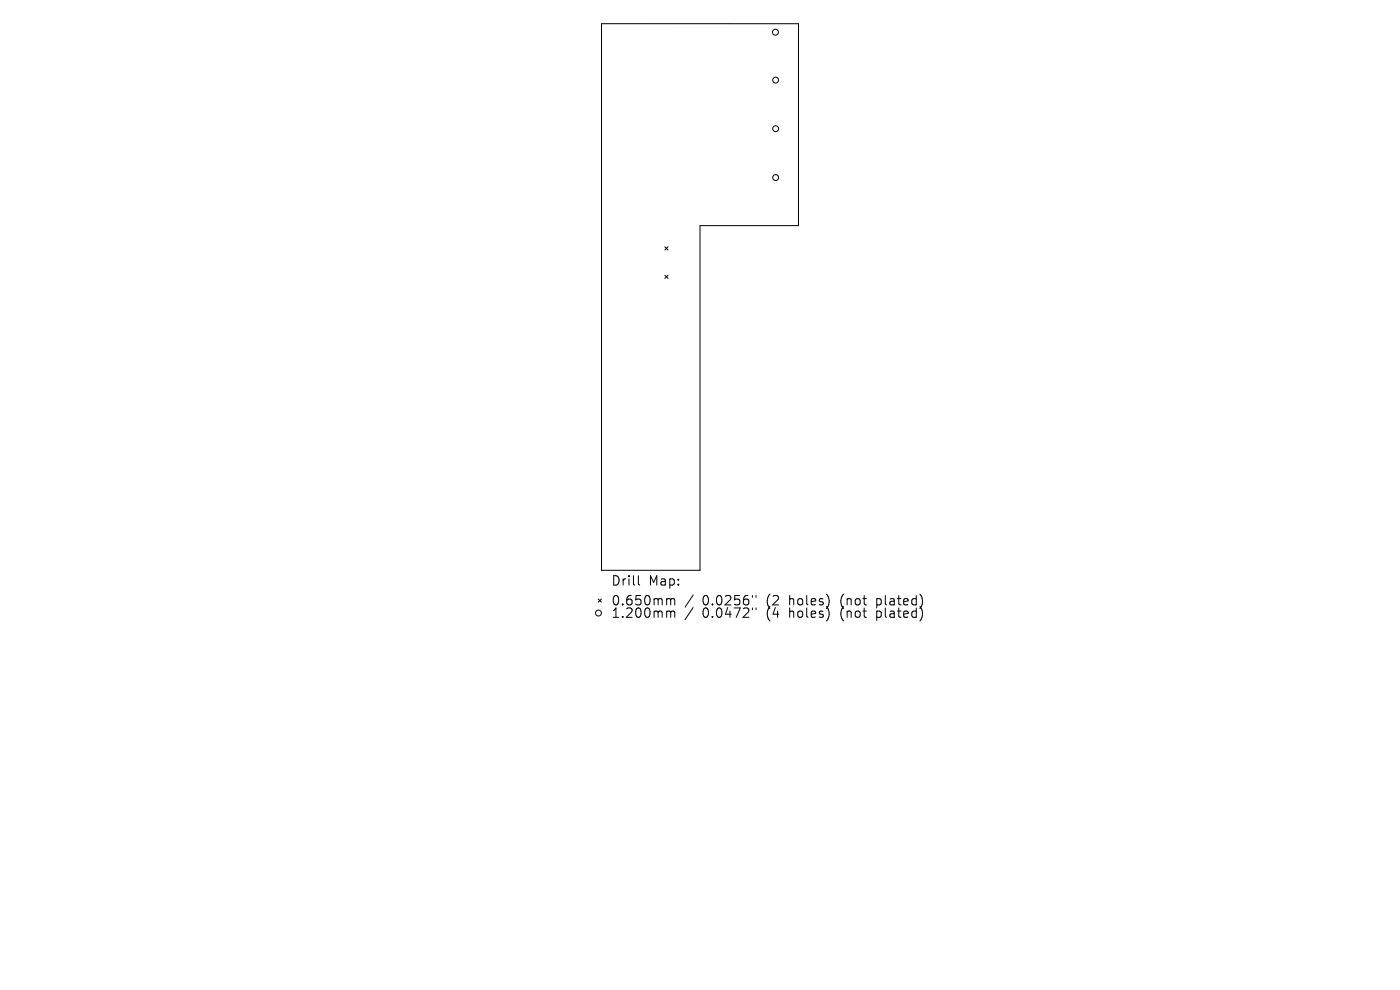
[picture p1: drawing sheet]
<svg xmlns="http://www.w3.org/2000/svg" width="297mm" height="210mm" viewBox="0 0 297 210" stroke-linecap="round" stroke-linejoin="round" font-family="sans-serif">
<defs><g id="words">
<g font-size="2.8">
<text x="129.6" y="124.5">Drill</text>
<text x="137.6" y="124.5">Map:</text>
<text x="129.6" y="128.7">0.650mm</text>
<text x="129.6" y="131.3">1.200mm</text>
<text x="149" y="128.7">0.0256&quot;</text>
<text x="149" y="131.3">0.0472&quot;</text>
<text x="162.8" y="128.7">(2</text>
<text x="162.8" y="131.3">(4</text>
<text x="167.7" y="128.7">holes)</text>
<text x="167.7" y="131.3">holes)</text>
<text x="178.8" y="128.7">(not</text>
<text x="178.8" y="131.3">(not</text>
<text x="186.6" y="128.7">plated)</text>
<text x="186.6" y="131.3">plated)</text>
</g>
</g></defs>
<g fill="none" stroke="#000" stroke-width=".21">
<path d="M127.6 5h41.8v42.9h-20.9v73.1h-20.9zM141 52.3l.7 .7M141 58.4l.7 .7M141.7 52.3l-.7 .7M141.7 58.4l-.7 .7M126.9 127.1l.7 .6M127.6 127.1l-.7 .6M135.4 122.1v1.7l.3 .3M141.7 127l.5 .1 .1 .2M141.7 129.6l.5 .1 .1 .2M142.3 127.3l.3-.3 .4 .1 .1 1.2M142.3 127.3v1"/>
<path d="M142.3 129.9v1.1M142.3 129.9l.3-.3 .4 .1 .1 1.3M147 126.2l-1.7 2.6M147 128.9l-1.7 2.5M159.6 126.3v.4M159.6 129v.3M160.4 126.3v.4M160.4 129v.3"/>
<circle cx="164.5" cy="6.8" r=".63"/>
<circle cx="164.6" cy="17" r=".63"/>
<circle cx="164.6" cy="37.7" r=".63"/>
<circle cx="164.6" cy="27.3" r=".63"/>
<circle cx="127" cy="130" r=".63"/>
</g>
<use href="#words"/>
</svg>
